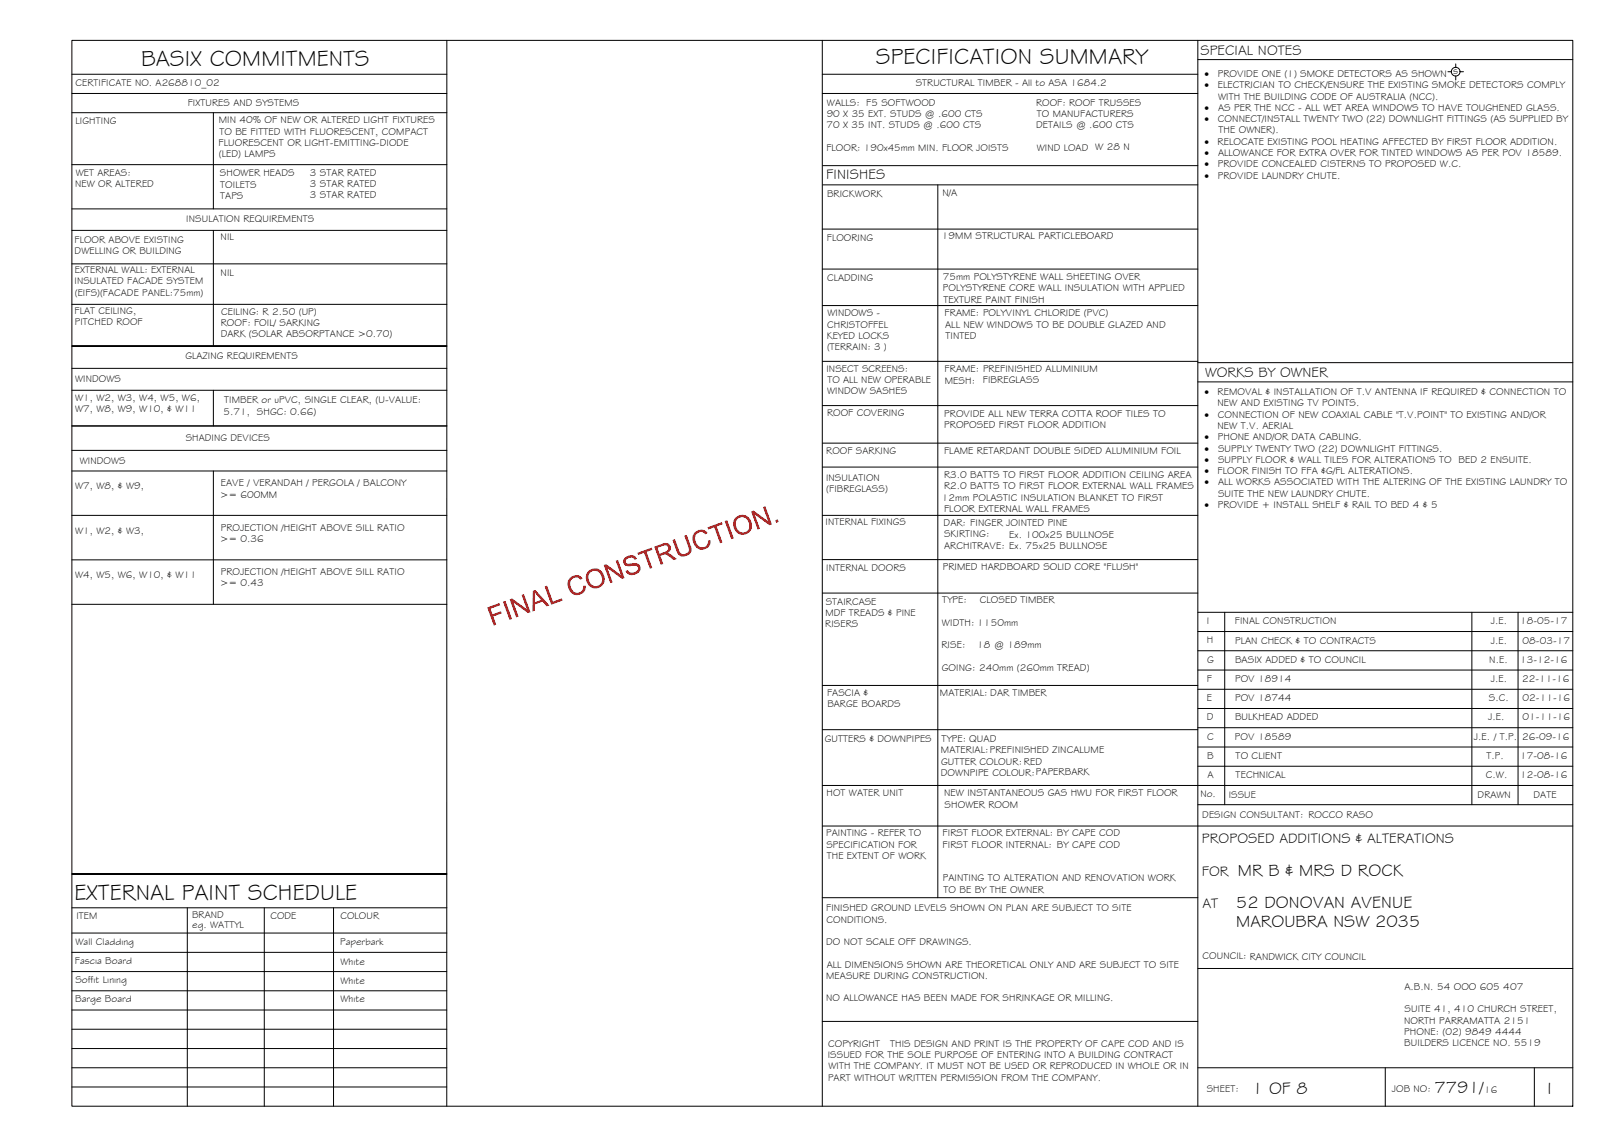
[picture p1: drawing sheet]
<svg xmlns="http://www.w3.org/2000/svg" width="420mm" height="297mm" viewBox="0 0 420 297" stroke-linecap="round" stroke-linejoin="round" font-family="sans-serif">
<defs><g id="words">
<g font-size="5.9">
<text x="36.7" y="17.2">BASIX COMMITMENTS</text>
<text x="227.6" y="16.8">SPECIFICATION SUMMARY</text>
<text x="19.4" y="233.8">EXTERNAL PAINT SCHEDULE</text>
</g>
<g font-size="4.5">
<text x="321.7" y="227.6">MR B &amp; MRS D ROCK</text>
<text x="321.2" y="235.9">52 DONOVAN AVENUE</text>
<text x="321.2" y="240.9">MAROUBRA NSW 2035</text>
<text x="325.3" y="284.2">1 OF 8</text>
<text x="372.7" y="284.1">7791/</text>
<text x="402.1" y="284.2">I</text>
</g>
<g font-size="3.7">
<text x="311.9" y="14.3">SPECIAL NOTES</text>
<text x="214.7" y="46.6">FINISHES</text>
<text x="313.1" y="98.1">WORKS BY OWNER</text>
<text x="312.3" y="219.2">PROPOSED ADDITIONS &amp; ALTERATIONS</text>
<text x="312.3" y="227.5">FOR</text>
<text x="312.4" y="235.9">AT</text>
</g>
<g font-size="2.6">
<text x="19.6" y="22.5">CERTIFICATE NO. A268810_02</text>
<text x="237.9" y="22.4">STRUCTURAL TIMBER - All to ASA 1684.2</text>
<text x="313" y="20">·</text>
<text x="313" y="22.9">·</text>
<text x="316.4" y="22.9">ELECTRICIAN TO CHECK/ENSURE THE EXISTING SMOKE DETECTORS COMPLY</text>
<text x="316.4" y="20">PROVIDE ONE (1) SMOKE DETECTORS AS SHOWN</text>
<text x="377.6" y="19.2">s</text>
<text x="48.8" y="27.5">FIXTURES AND SYSTEMS</text>
<text x="214.9" y="27.4">WALLS: F5 SOFTWOOD</text>
<text x="269.2" y="27.4">ROOF: ROOF TRUSSES</text>
<text x="313" y="28.8">·</text>
<text x="316.5" y="28.8">AS PER THE NCC - ALL WET AREA WINDOWS TO HAVE TOUGHENED GLASS.</text>
<text x="316.5" y="25.9">WITH THE BUILDING CODE OF AUSTRALIA (NCC).</text>
<text x="19.6" y="32.2">LIGHTING</text>
<text x="56.8" y="32">MIN 40% OF NEW OR ALTERED LIGHT FIXTURES</text>
<text x="57" y="35">TO BE FITTED WITH FLUORESCENT, COMPACT</text>
<text x="214.8" y="33.3">70 X 35 INT. STUDS @ .600 CTS</text>
<text x="214.8" y="30.4">90 X 35 EXT. STUDS @ .600 CTS</text>
<text x="269.2" y="33.3">DETAILS @ .600 CTS</text>
<text x="269.4" y="30.4">TO MANUFACTURERS</text>
<text x="313" y="31.7">·</text>
<text x="316.5" y="31.7">CONNECT/INSTALL TWENTY TWO (22) DOWNLIGHT FITTINGS (AS SUPPLIED BY</text>
<text x="316.6" y="34.7">THE OWNER).</text>
<text x="56.8" y="37.9">FLUORESCENT OR LIGHT-EMITTING-DIODE</text>
<text x="56.9" y="40.8">(LED) LAMPS</text>
<text x="214.7" y="39.2">FLOOR: 190x45mm MIN. FLOOR JOISTS</text>
<text x="269.4" y="39.2">WIND LOAD W 28 N</text>
<text x="313" y="37.6">·</text>
<text x="313" y="40.5">·</text>
<text x="316.4" y="37.6">RELOCATE EXISTING POOL HEATING AFFECTED BY FIRST FLOOR ADDITION.</text>
<text x="316.5" y="40.5">ALLOWANCE FOR EXTRA OVER FOR TINTED WINDOWS AS PER POV 18589.</text>
<text x="19.7" y="45.8">WET AREAS:</text>
<text x="57.2" y="45.8">SHOWER HEADS</text>
<text x="80.5" y="45.6">3 STAR RATED</text>
<text x="313" y="43.5">·</text>
<text x="313" y="46.4">·</text>
<text x="316.4" y="43.5">PROVIDE CONCEALED CISTERNS TO PROPOSED W.C.</text>
<text x="316.4" y="46.4">PROVIDE LAUNDRY CHUTE.</text>
<text x="19.5" y="48.7">NEW OR ALTERED</text>
<text x="57.2" y="48.7">TOILETS</text>
<text x="57.2" y="51.7">TAPS</text>
<text x="80.5" y="48.6">3 STAR RATED</text>
<text x="80.5" y="51.5">3 STAR RATED</text>
<text x="214.9" y="51.2">BRICKWORK</text>
<text x="244.9" y="51">N/A</text>
<text x="48.4" y="57.8">INSULATION REQUIREMENTS</text>
<text x="19.4" y="63.2">FLOOR ABOVE EXISTING</text>
<text x="57.3" y="62.4">NIL</text>
<text x="214.8" y="62.7">FLOORING</text>
<text x="244.8" y="62.2">19MM STRUCTURAL PARTICLEBOARD</text>
<text x="19.4" y="66.1">DWELLING OR BUILDING</text>
<text x="19.4" y="70.9">EXTERNAL WALL: EXTERNAL</text>
<text x="57.3" y="71.7">NIL</text>
<text x="19.4" y="73.9">INSULATED FACADE SYSTEM</text>
<text x="19.4" y="76.8">(EIFS)(FACADE PANEL:75mm)</text>
<text x="214.9" y="73.1">CLADDING</text>
<text x="245" y="72.8">75mm POLYSTYRENE WALL SHEETING OVER</text>
<text x="245" y="75.7">POLYSTYRENE CORE WALL INSULATION WITH APPLIED</text>
<text x="19.4" y="81.6">FLAT CEILING,</text>
<text x="57.4" y="81.8">CEILING: R 2.50 (UP)</text>
<text x="215" y="82.2">WINDOWS -</text>
<text x="245.2" y="78.6">TEXTURE PAINT FINISH</text>
<text x="245.5" y="82.2">FRAME: POLYVINYL CHLORIDE (PVC)</text>
<text x="19.4" y="84.6">PITCHED ROOF</text>
<text x="57.3" y="84.8">ROOF: FOIL/ SARKING</text>
<text x="57.3" y="87.7">DARK (SOLAR ABSORPTANCE &gt;0.70)</text>
<text x="214.8" y="88.1">KEYED LOCKS</text>
<text x="214.9" y="85.1">CHRISTOFFEL</text>
<text x="245.6" y="85.3">ALL NEW WINDOWS TO BE DOUBLE GLAZED AND</text>
<text x="245.7" y="88.2">TINTED</text>
<text x="48.2" y="93.4">GLAZING REQUIREMENTS</text>
<text x="214.9" y="91">(TERRAIN: 3 )</text>
<text x="19.5" y="99.3">WINDOWS</text>
<text x="214.7" y="96.6">INSECT SCREENS:</text>
<text x="215" y="99.5">TO ALL NEW OPERABLE</text>
<text x="245.5" y="96.7">FRAME: PREFINISHED ALUMINIUM</text>
<text x="245.5" y="99.7">MESH:</text>
<text x="255.4" y="99.6">FIBREGLASS</text>
<text x="19.5" y="104.1">W1, W2, W3, W4, W5, W6,</text>
<text x="19.5" y="107.1">W7, W8, W9, W10, &amp; W11</text>
<text x="58" y="107.8">5.71, SHGC: 0.66)</text>
<text x="58.3" y="104.9">TIMBER or uPVC, SINGLE CLEAR, (U-VALUE:</text>
<text x="214.9" y="102.4">WINDOW SASHES</text>
<text x="313" y="102.7">·</text>
<text x="316.4" y="102.7">REMOVAL &amp; INSTALLATION OF T.V ANTENNA IF REQUIRED &amp; CONNECTION TO</text>
<text x="316.4" y="105.6">NEW AND EXISTING TV POINTS.</text>
<text x="214.9" y="108.2">ROOF COVERING</text>
<text x="245.3" y="108.3">PROVIDE ALL NEW TERRA COTTA ROOF TILES TO</text>
<text x="245.3" y="111.2">PROPOSED FIRST FLOOR ADDITION</text>
<text x="313" y="108.6">·</text>
<text x="316.4" y="111.5">NEW T.V. AERIAL</text>
<text x="316.5" y="108.6">CONNECTION OF NEW COAXIAL CABLE &quot;T.V.POINT&quot; TO EXISTING AND/OR</text>
<text x="48.3" y="114.6">SHADING DEVICES</text>
<text x="214.7" y="117.9">ROOF SARKING</text>
<text x="245.3" y="118">FLAME RETARDANT DOUBLE SIDED ALUMINIUM FOIL</text>
<text x="313" y="114.4">·</text>
<text x="313" y="117.4">·</text>
<text x="316.4" y="114.4">PHONE AND/OR DATA CABLING.</text>
<text x="316.5" y="117.4">SUPPLY TWENTY TWO (22) DOWNLIGHT FITTINGS.</text>
<text x="20.7" y="120.5">WINDOWS</text>
<text x="214.6" y="124.9">INSULATION</text>
<text x="245.3" y="124.2">R3.0 BATTS TO FIRST FLOOR ADDITION CEILING AREA</text>
<text x="313" y="120.3">·</text>
<text x="313" y="123.2">·</text>
<text x="316.4" y="123.2">FLOOR FINISH TO FFA &amp;G/FL ALTERATIONS.</text>
<text x="316.5" y="120.3">SUPPLY FLOOR &amp; WALL TILES FOR ALTERATIONS TO BED 2 ENSUITE.</text>
<text x="19.5" y="127.2">W7, W8, &amp; W9,</text>
<text x="57.2" y="129.3">&gt;= 600MM</text>
<text x="57.3" y="126.4">EAVE / VERANDAH / PERGOLA / BALCONY</text>
<text x="214.7" y="127.8">(FIBREGLASS)</text>
<text x="244.8" y="130.1">12mm POLASTIC INSULATION BLANKET TO FIRST</text>
<text x="245.3" y="127.2">R2.0 BATTS TO FIRST FLOOR EXTERNAL WALL FRAMES</text>
<text x="313" y="126.2">·</text>
<text x="316.5" y="126.2">ALL WORKS ASSOCIATED WITH THE ALTERING OF THE EXISTING LAUNDRY TO</text>
<text x="316.5" y="129.1">SUITE THE NEW LAUNDRY CHUTE.</text>
<text x="57.4" y="137.9">PROJECTION /HEIGHT ABOVE SILL RATIO</text>
<text x="214.5" y="136.6">INTERNAL FIXINGS</text>
<text x="245.2" y="136.8">DAR: FINGER JOINTED PINE</text>
<text x="245.3" y="133">FLOOR EXTERNAL WALL FRAMES</text>
<text x="313" y="132.1">·</text>
<text x="316.4" y="132.1">PROVIDE + INSTALL SHELF &amp; RAIL TO BED 4 &amp; 5</text>
<text x="19.5" y="138.7">W1, W2, &amp; W3,</text>
<text x="57.2" y="140.8">&gt;= 0.36</text>
<text x="245.3" y="139.7">SKIRTING:</text>
<text x="245.3" y="142.6">ARCHITRAVE: Ex. 75x25 BULLNOSE</text>
<text x="262.3" y="139.7">Ex. 100x25 BULLNOSE</text>
<text x="57.4" y="149.5">PROJECTION /HEIGHT ABOVE SILL RATIO</text>
<text x="214.7" y="148.3">INTERNAL DOORS</text>
<text x="245" y="148.2">PRIMED HARDBOARD SOLID CORE &quot;FLUSH&quot;</text>
<text x="19.5" y="150.3">W4, W5, W6, W10, &amp; W11</text>
<text x="57.2" y="152.4">&gt;= 0.43</text>
<text x="214.5" y="160.1">MDF TREADS &amp; PINE</text>
<text x="214.6" y="157.2">STAIRCASE</text>
<text x="244.8" y="156.7">TYPE:</text>
<text x="254.6" y="156.8">CLOSED TIMBER</text>
<text x="214.4" y="163">RISERS</text>
<text x="244.8" y="162.6">WIDTH: 1150mm</text>
<text x="313.5" y="162.2">I</text>
<text x="313.6" y="167.2">H</text>
<text x="320.9" y="162.2">FINAL CONSTRUCTION</text>
<text x="320.9" y="167.2">PLAN CHECK &amp; TO CONTRACTS</text>
<text x="387.4" y="167.2">J.E.</text>
<text x="387.4" y="162.2">J.E.</text>
<text x="395" y="162.2">18-05-17</text>
<text x="395.6" y="167.2">08-03-17</text>
<text x="244.6" y="168.4">RISE:</text>
<text x="253.9" y="168.4">18 @ 189mm</text>
<text x="313.7" y="172.2">G</text>
<text x="320.9" y="172.2">BASIX ADDED &amp; TO COUNCIL</text>
<text x="387" y="172.2">N.E.</text>
<text x="395" y="172.2">13-12-16</text>
<text x="244.7" y="174.3">GOING: 240mm (260mm TREAD)</text>
<text x="313.6" y="177.2">F</text>
<text x="320.9" y="177.2">POV 18914</text>
<text x="387.4" y="177.2">J.E.</text>
<text x="395.5" y="177.2">22-11-16</text>
<text x="214.9" y="180.8">FASCIA &amp;</text>
<text x="215" y="183.7">BARGE BOARDS</text>
<text x="244.2" y="180.8">MATERIAL: DAR TIMBER</text>
<text x="313.6" y="182.2">E</text>
<text x="320.9" y="182.2">POV 18744</text>
<text x="386.8" y="182.2">S.C.</text>
<text x="395.6" y="182.2">02-11-16</text>
<text x="313.6" y="187.2">D</text>
<text x="320.9" y="187.2">BULKHEAD ADDED</text>
<text x="386.7" y="187.2">J.E.</text>
<text x="395.6" y="187.2">01-11-16</text>
<text x="214.3" y="192.7">GUTTERS &amp; DOWNPIPES</text>
<text x="244.5" y="195.8">MATERIAL:PREFINISHED ZINCALUME</text>
<text x="244.7" y="192.9">TYPE: QUAD</text>
<text x="313.7" y="197.2">B</text>
<text x="313.7" y="192.2">C</text>
<text x="320.9" y="192.2">POV 18589</text>
<text x="321.1" y="197.2">TO CLIENT</text>
<text x="382.9" y="192.2">J.E. / T.P.</text>
<text x="386.2" y="197.1">T.P.</text>
<text x="395" y="197.3">17-08-16</text>
<text x="395.5" y="192.2">26-09-16</text>
<text x="244.5" y="201.7">DOWNPIPE COLOUR:PAPERBARK</text>
<text x="244.5" y="198.7">GUTTER COLOUR: RED</text>
<text x="313.7" y="202.2">A</text>
<text x="321.1" y="202.2">TECHNICAL</text>
<text x="386.1" y="202.2">C.W.</text>
<text x="395" y="202.3">12-08-16</text>
<text x="214.8" y="206.8">HOT WATER UNIT</text>
<text x="245.3" y="207">NEW INSTANTANEOUS GAS HWU FOR FIRST FLOOR</text>
<text x="245.4" y="209.9">SHOWER ROOM</text>
<text x="311.9" y="207.1">No.</text>
<text x="319.3" y="207.3">ISSUE</text>
<text x="383.9" y="207.5">DRAWN</text>
<text x="398.5" y="207.4">DATE</text>
<text x="312.4" y="212.6">DESIGN CONSULTANT: ROCCO RASO</text>
<text x="214.7" y="217.3">PAINTING - REFER TO</text>
<text x="214.7" y="220.3">SPECIFICATION FOR</text>
<text x="244.9" y="217.3">FIRST FLOOR EXTERNAL: BY CAPE COD</text>
<text x="244.9" y="220.3">FIRST FLOOR INTERNAL: BY CAPE COD</text>
<text x="214.8" y="223.2">THE EXTENT OF WORK</text>
<text x="245" y="229">PAINTING TO ALTERATION AND RENOVATION WORK</text>
<text x="245.1" y="232">TO BE BY THE OWNER</text>
<text x="19.8" y="238.9">ITEM</text>
<text x="49.9" y="238.6">BRAND</text>
<text x="70.3" y="238.9">CODE</text>
<text x="88.5" y="238.8">COLOUR</text>
<text x="214.7" y="236.8">FINISHED GROUND LEVELS SHOWN ON PLAN ARE SUBJECT TO SITE</text>
<text x="214.8" y="239.7">CONDITIONS.</text>
<text x="19.6" y="245.5">Wall Cladding</text>
<text x="50" y="241.1">eg. WATTYL</text>
<text x="88.4" y="245.7">Paperbark</text>
<text x="214.7" y="245.6">DO NOT SCALE OFF DRAWINGS.</text>
<text x="19.5" y="250.5">Fascia Board</text>
<text x="88.5" y="250.7">White</text>
<text x="214.8" y="251.5">ALL DIMENSIONS SHOWN ARE THEORETICAL ONLY AND ARE SUBJECT TO SITE</text>
<text x="312.5" y="249.3">COUNCIL: RANDWICK CITY COUNCIL</text>
<text x="19.6" y="255.6">Soffit Lining</text>
<text x="88.5" y="255.7">White</text>
<text x="214.7" y="254.4">MEASURE DURING CONSTRUCTION.</text>
<text x="364.9" y="257.3">A.B.N. 54 OOO 605 407</text>
<text x="19.5" y="260.3">Barge Board</text>
<text x="88.5" y="260.5">White</text>
<text x="214.7" y="260.3">NO ALLOWANCE HAS BEEN MADE FOR SHRINKAGE OR MILLING.</text>
<text x="364.9" y="263.1">SUITE 41, 410 CHURCH STREET,</text>
<text x="364.8" y="266">NORTH PARRAMATTA 2151</text>
<text x="364.9" y="269">PHONE: (02) 9849 4444</text>
<text x="215.1" y="274.9">ISSUED FOR THE SOLE PURPOSE OF ENTERING INTO A BUILDING CONTRACT</text>
<text x="215.2" y="272">COPYRIGHT</text>
<text x="231.3" y="272">THIS DESIGN AND PRINT IS THE PROPERTY OF CAPE COD AND IS</text>
<text x="364.9" y="271.9">BUILDERS LICENCE NO. 5519</text>
<text x="215.2" y="280.8">PART WITHOUT WRITTEN PERMISSION FROM THE COMPANY.</text>
<text x="215.3" y="277.9">WITH THE COMPANY. IT MUST NOT BE USED OR REPRODUCED IN WHOLE OR IN</text>
<text x="313.6" y="283.8">SHEET:</text>
<text x="361.7" y="283.9">JOB NO:</text>
<text x="385.6" y="284.1">16</text>
</g>
</g></defs>
<!-- layer: BORDER -->
<g fill="none" stroke="#000" stroke-width=".26">
<path d="M18.7 10.5h390v277h-390zM116.1 10.5v277M213.7 19.3h97.5M213.7 10.5v277M311.2 15.5h97.5M311.2 10.5v277M213.7 24.3h97.5M213.7 59.5h97.5M213.8 48h97.4M213.8 43h97.4M243.7 48v185.3M213.7 79.4h97.5"/>
<path d="M213.7 69.9h97.5M213.7 93.9h97.5M311.2 94.2h97.5M311.2 99.2h97.5M213.7 115.2h97.5M213.7 105.4h97.5M213.7 121.4h97.5M213.7 133.9h97.5M213.7 145.4h97.5M213.7 154.1h97.5M311.2 159.1h97.5M318.2 159.1v50"/>
<path d="M382.4 159.1v50M394.4 159.1v50M213.7 178.1h97.5M311.2 179.1h97.5M311.2 174.1h97.5M311.2 169.1h97.5M311.2 164.1h97.5M213.7 189.6h97.5M311.2 199.1h97.5M311.2 194.1h97.5M311.2 189.1h97.5M311.2 184.1h97.5"/>
<path d="M213.7 204.1h195M213.7 214.7h195M311.2 209.1h97.5M18.7 235.9h97.4M48.7 235.9v51.6M68.7 235.9v51.6M86.7 235.9v51.6M116.1 227.1h-97.4h97.4M213.7 233.3h97.5M18.7 242.5h97.4M18.7 247.5h97.4M18.7 252.5h97.4"/>
<path d="M18.7 257.5h97.4M311.2 251.7h97.5M18.7 277.5h97.4M18.7 262.5h97.4M18.7 267.5h97.4M18.7 272.5h97.4M213.7 265.4h97.5M311.2 277.5h97.5M359.9 277.5v10M398.7 277.5v10M18.7 282.5h97.4"/>
</g>
<!-- layer: BASIX -->
<g fill="none" stroke="#000" stroke-width=".26">
<path d="M18.7 19.3h97.4M18.7 24.3h97.4M18.7 29.3h97.4M55.4 29.3v25M18.7 42.8h97.4M18.7 54.3h97.4M18.7 59.9h97.4M55.4 59.9v30M18.7 68.6h97.4M18.7 79.1h97.4M18.7 95.7h97.4M116.1 89.9h-97.4h97.4"/>
<path d="M18.7 110.7h97.4M18.7 117h97.4M18.7 101.4h97.4M55.4 101.4v9.3M18.7 122.4h97.4M18.7 133.9h97.4M55.4 122.4v34.6M18.7 145.5h97.4M18.7 157h97.4"/>
</g>
<!-- layer: SERVICES -->
<g fill="none" stroke="#000" stroke-width=".26">
<path d="M376.2 18.6h.9M378.3 16.6v.9M378.3 19.8v1M379.4 18.6h.9"/>
<circle cx="378.2" cy="18.6" r="1.13"/>
</g>
<!-- layer: Stamp - Final Construction -->
<g fill="#f00">
<path d="M126.6 157.9l3.2-1.2 .2 .6-2.6 .9 .6 1.5 2.2-.9 .2 .6-2.2 .8 .7 2.1-.6 .3z"/>
<path d="M130.7 156.4l.6-.2 1.7 4.7-.6 .2z"/>
<path d="M132.4 155.8l.7-.3 3.8 2.8-1.4-3.7 .6-.2 1.7 4.7-.6 .2-3.8-2.8 1.3 3.7-.6 .3z"/>
<path d="M141.5 152.4l.6-.2 1.6 4.2 2.3-.9 .2 .6-3 1z"/>
<path d="M148.2 150.1l.8-.5 1-.1 .7 .2 .5 .4 .2 .2-.6 .4-.8-.6-1.2 .2-.5 .5-.1 1.1 .6 1.6 1 .6 1.2-.4 .5-.7v-.7l.7-.1-.1 1-.6 .8-.7 .5-1.2 .2-.7-.3-.7-.7-.6-1.1-.1-1 .2-.8z"/>
<path d="M156.9 146.8l.6-.2 3.8 2.8-1.3-3.7 .6-.2 1.7 4.7-.7 .2-3.8-2.7 1.4 3.6-.6 .2z"/>
<path d="M162.4 144.9l.8-.4 1-.2 .7 .2 .6 .7-.6 .3-.4-.5-.7-.1-.9 .4a.73 .73 0 0 0-.2 1 .73 .73 0 0 0 1.1 .2l1.5-.1 .8 .4 .3 1.1-.5 .9-.7 .4-.9 .3-.8-.1-.6-.4-.4-.6 .6-.3 .5 .6 1 .1 .8-.4 .4-.7-.2-.5-.4-.2-1.9 .2-.9-.3-.3-.4-.2-.7z"/>
<path d="M165.6 143.7l3.7-1.4 .2 .6-1.5 .5 1.5 4.2-.6 .2-1.5-4.1-1.6 .5z"/>
<path d="M174.7 140.3l.7-.2 1.3 3.6 .6 .3 .9-.1 .6-.4 .2-.5-1.2-3.8 .6-.2 1.2 3.5v.7l-.2 .5-.7 .6-.9 .3-1.2-.2-.8-1z"/>
<path d="M180.6 138.3l.7-.4 1.1-.2 .7 .2 .7 .6-.5 .4-.8-.6-.9 .1-.7 .5-.3 1.1 .5 1.5 .6 .5 .5 .3 1.1-.3 .5-.6 .1-.9 .7-.1-.1 1-.6 .9-.7 .4-1.1 .1-.8-.2-.7-.7-.4-.8-.3-1 .2-1.1z"/>
<path d="M183.8 137l3.8-1.3 .2 .5-1.6 .6 1.5 4.1-.6 .3-1.5-4.2-1.5 .6z"/>
<path d="M188.3 135.4l.6-.2 1.8 4.7-.7 .2z"/>
<path d="M195.2 132.9l.6-.2 3.8 2.8-1.3-3.7 .5-.2 1.8 4.7-.7 .2-3.8-2.8 1.3 3.7-.5 .2z"/>
<path d="M201.4 135.2l.7-.2 .2 .6-.6 .3z"/>
<path d="M138.5 153.6l.6-.3 3.7 4-.7 .3-1.1-1.2-2 .6v1.7l-.6 .2zM138.9 153.9l.1 2.6 1.6-.6z"/>
<path d="M152.8 148.5l.8-.6 .8-.2 .8 .1 1 .5 .6 1 .3 1v.8l-.6 1-.8 .6-1 .2-.7-.1-.9-.6-.6-.9-.3-1 .1-.9zM153.3 148.8l-.4 .7v.6l.5 1.6 .7 .5 .5 .1 1.1-.3 .6-.5 .1-.7-.5-1.7-.5-.6-.7-.2-.8 .1z"/>
<path d="M170 142.1l2.6-.9h.9l.7 .7 .1 .7-.2 .6-.7 .5 1 .4 1.5 1.2-.8 .3-1.8-1.4h-1l-.7 .3 .7 2.1-.6 .2zM170.8 142.4l.6 1.5 1.8-.7 .4-.6-.1-.6-.6-.3z"/>
<path d="M191.1 134.6l.7-.6 1-.2 .9 .1 .9 .6 .6 1.1 .2 .8-.2 1.2-.6 .8-.9 .5-.9 .1-1.4-.7-.6-.7-.3-1.2 .1-.9zM191.7 134.8l-.4 .6-.1 .8 .5 1.5 1.1 .7 1.2-.3 .6-.6 .1-.6v-.7l-.5-1.1-.5-.5-.7-.2-.7 .1z"/>
</g>
<use href="#words"/>
</svg>
